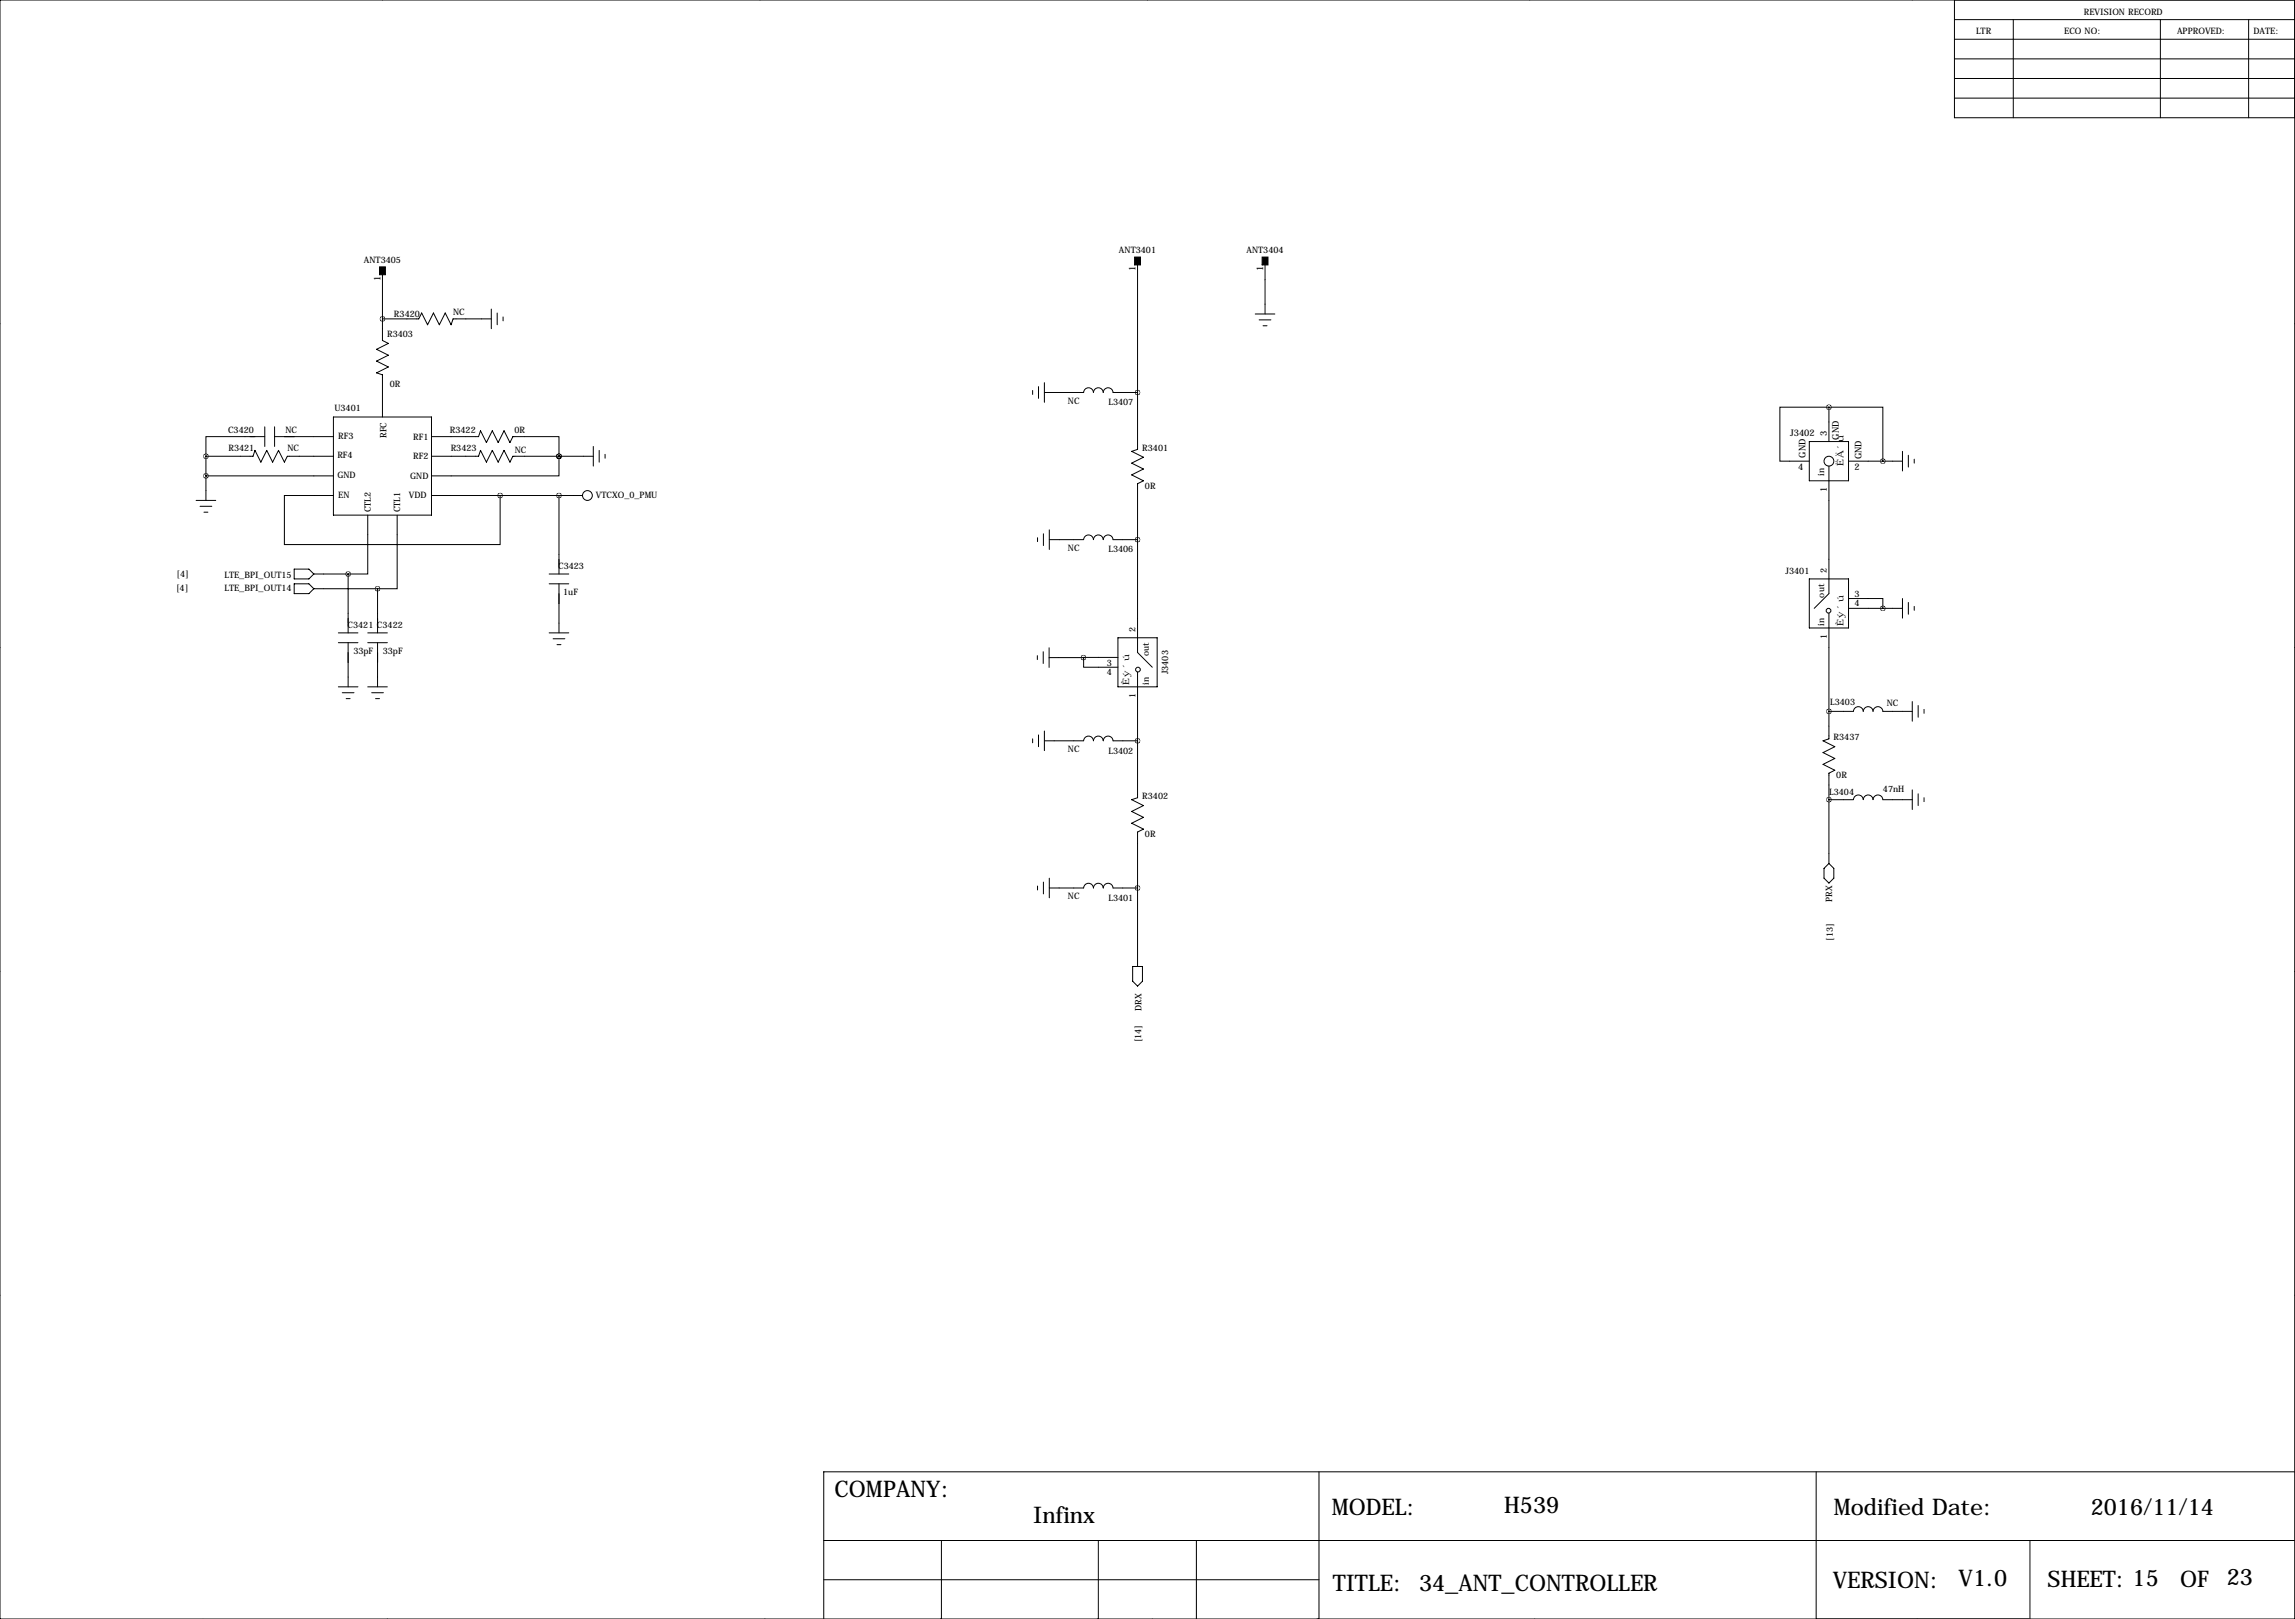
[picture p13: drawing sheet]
<svg xmlns="http://www.w3.org/2000/svg" width="594mm" height="419mm" viewBox="0 0 594 419" stroke-linecap="round" stroke-linejoin="round" font-family="sans-serif">
<defs><g id="words">
<g font-size="5.9">
<text x="216.2" y="387.6">COMPANY:</text>
<text x="267.6" y="394.3">Infinx</text>
<text x="344.9" y="392.2">MODEL:</text>
<text x="389.6" y="391.7">H539</text>
<text x="475" y="392.2">Modified Date:</text>
<text x="541.5" y="392.2">2016/11/14</text>
<text x="345.2" y="411.7">TITLE:</text>
<text x="367.5" y="411.7">34_ANT_CONTROLLER</text>
<text x="474.7" y="411">VERSION:</text>
<text x="507.3" y="410.5">V1.0</text>
<text x="530.4" y="410.7">SHEET: 15</text>
<text x="564.7" y="410.7">OF</text>
<text x="576.7" y="410.3">23</text>
</g>
<g font-size="2.4">
<text x="294.1" y="70.2" transform="rotate(-90 294.1 70.2)">1</text>
<text x="327.2" y="70.2" transform="rotate(-90 327.2 70.2)">1</text>
<text x="98.6" y="72.7" transform="rotate(-90 98.6 72.7)">1</text>
<text x="463.7" y="112.9">J3402</text>
<text x="473.2" y="112.8" transform="rotate(-90 473.2 112.8)">3</text>
<text x="476.3" y="113.8" transform="rotate(-90 476.3 113.8)">GND</text>
<text x="467.7" y="118.4" transform="rotate(-90 467.7 118.4)">GND</text>
<text x="482.2" y="118.9" transform="rotate(-90 482.2 118.9)">GND</text>
<text x="465.7" y="121.5">4</text>
<text x="480.3" y="121.5">2</text>
<text x="473.2" y="127.3" transform="rotate(-90 473.2 127.3)">1</text>
</g>
<g font-size="2.3">
<text x="539.8" y="3.8">REVISION RECORD</text>
<text x="511.8" y="8.9">LTR</text>
<text x="534.7" y="8.9">ECO NO:</text>
<text x="563.9" y="8.9">APPROVED:</text>
<text x="583.7" y="8.9">DATE:</text>
<text x="289.8" y="65.5">ANT3401</text>
<text x="322.9" y="65.5">ANT3404</text>
<text x="94.3" y="68">ANT3405</text>
<text x="102.1" y="82">R3420</text>
<text x="117.4" y="81.6">NC</text>
<text x="100.3" y="87.1">R3403</text>
<text x="101" y="100.2">0R</text>
<text x="86.6" y="106.4">U3401</text>
<text x="276.6" y="104.5">NC</text>
<text x="287.1" y="104.9">L3407</text>
<text x="59.1" y="112">C3420</text>
<text x="73.9" y="112">NC</text>
<text x="87.6" y="113.6">RF3</text>
<text x="100.1" y="113.3" transform="rotate(-90 100.1 113.3)">RFC</text>
<text x="107" y="113.8">RF1</text>
<text x="116.5" y="112.1">R3422</text>
<text x="133.2" y="112">0R</text>
<text x="59.2" y="116.7">R3421</text>
<text x="74.4" y="116.8">NC</text>
<text x="87.4" y="118.7">RF4</text>
<text x="107" y="118.9">RF2</text>
<text x="116.7" y="116.8">R3423</text>
<text x="133.3" y="117.2">NC</text>
<text x="295.9" y="116.7">R3401</text>
<text x="87.4" y="123.7">GND</text>
<text x="106.3" y="124">GND</text>
<text x="472.4" y="123.2" transform="rotate(-90 472.4 123.2)">in</text>
<text x="477.5" y="120.7" transform="rotate(-90 477.5 120.7)">ËÄ´ú</text>
<text x="87.6" y="128.8">EN</text>
<text x="105.9" y="128.8">VDD</text>
<text x="154.3" y="128.9">VTCXO_0_PMU</text>
<text x="296.6" y="126.5">0R</text>
<text x="96.1" y="132.6" transform="rotate(-90 96.1 132.6)">CTL2</text>
<text x="103.7" y="132.6" transform="rotate(-90 103.7 132.6)">CTL1</text>
<text x="276.6" y="142.6">NC</text>
<text x="287.1" y="143">L3406</text>
<text x="45.7" y="149.3">[4]</text>
<text x="58.2" y="149.6">LTE_BPI_OUT15</text>
<text x="144.6" y="147.2">C3423</text>
<text x="462.5" y="148.5">J3401</text>
<text x="473.2" y="148.3" transform="rotate(-90 473.2 148.3)">2</text>
<text x="45.6" y="153">[4]</text>
<text x="58.2" y="153">LTE_BPI_OUT14</text>
<text x="145.9" y="154">1uF</text>
<text x="472.4" y="154.7" transform="rotate(-90 472.4 154.7)">out</text>
<text x="480.3" y="154.4">3</text>
<text x="472.4" y="162" transform="rotate(-90 472.4 162)">in</text>
<text x="480.3" y="157">4</text>
<text x="90" y="162.5">C3421 C3422</text>
<text x="294.1" y="163.6" transform="rotate(-90 294.1 163.6)">2</text>
<text x="473.2" y="165.4" transform="rotate(-90 473.2 165.4)">1</text>
<text x="477.5" y="162.1" transform="rotate(-90 477.5 162.1)">Èý´ú</text>
<text x="91.5" y="169.3">33pF</text>
<text x="99.2" y="169.3">33pF</text>
<text x="286.7" y="172.3">3</text>
<text x="297.5" y="169.9" transform="rotate(-90 297.5 169.9)">out</text>
<text x="286.7" y="174.8">4</text>
<text x="292.4" y="177.3" transform="rotate(-90 292.4 177.3)">Èý´ú</text>
<text x="297.5" y="177.2" transform="rotate(-90 297.5 177.2)">in</text>
<text x="302.6" y="174.5" transform="rotate(-90 302.6 174.5)">J3403</text>
<text x="294.1" y="180.6" transform="rotate(-90 294.1 180.6)">1</text>
<text x="474" y="182.6">L3403</text>
<text x="488.7" y="182.7">NC</text>
<text x="474.9" y="191.6">R3437</text>
<text x="276.6" y="194.7">NC</text>
<text x="287.1" y="195.1">L3402</text>
<text x="475.6" y="201.4">0R</text>
<text x="295.9" y="206.8">R3402</text>
<text x="473.8" y="205.7">L3404</text>
<text x="487.7" y="205.1">47nH</text>
<text x="296.6" y="216.7">0R</text>
<text x="276.6" y="232.8">NC</text>
<text x="287.1" y="233.2">L3401</text>
<text x="474.6" y="233.4" transform="rotate(-90 474.6 233.4)">PRX</text>
<text x="474.7" y="243.5" transform="rotate(-90 474.7 243.5)">[13]</text>
<text x="295.7" y="261.6" transform="rotate(-90 295.7 261.6)">DRX</text>
<text x="295.6" y="269.8" transform="rotate(-90 295.6 269.8)">[14]</text>
</g>
</g></defs>
<g fill="none" stroke="#000" stroke-width=".26">
<path d="M99.1 0h.1M196.8 0h.1M297.2 0h.1M396.2 0h.1M495.3 0h.1M0 0h594.4v419.1h-594.4zM506.2 0v30.5h88.2M506.2 15.2h88.2M506.2 10.2h88.2M506.2 5.1h88.2M521.5 5.1v25.4M559.6 5.1v25.4"/>
<path d="M582.4 5.1v25.4M506.2 20.3h88.2M506.2 25.4h88.2M99.1 69.9v18.2l1.5 .8-3.1 1.5 3.1 1.5-3.1 1.6 3.1 1.5-3.1 1.5 1.6 .5v10.9M294.6 67.3v49l-1.5 .5 3.1 1.6-3.1 1.5 3.1 1.5-3.1 1.5 3.1 1.6-1.6 .7v43.7l3.8 3.8M327.7 67.3v14M-.1 83.8h.1M99.1 82.6h9.4l.7-1.6 1.5 3.1 1.6-3.1 1.5 3.1 1.5-3.1 1.5 3.1 .5-1.5h10M127.3 80v5.1M128.8 81v3.1M130.3 82v1.1M270.5 99.1v5"/>
<path d="M325.1 81.3h5.1M326.1 82.8h3.1M327.2 84.3h1M594.4 83.8h.1M53.3 118.1h12.2l.5-1.5 1.6 3 1.5-3 1.5 3 1.5-3 1.6 3 .7-1.5h12M53.3 118.1v11.4M68.6 113h-15.3v5.1M68.6 110.5v5.1M71.1 113h15.3M71.1 110.5v5.1M86.4 107.9h25.4v25.4h-25.4zM111.8 113h12.2l.5-1.5 1.5 3.1 1.5-3.1 1.5 3.1 1.6-3.1 1.5 3.1 .7-1.6h12v5.1"/>
<path d="M111.8 118.1h12.2l.5-1.5 1.5 3 1.5-3 1.5 3 1.6-3 1.5 3 .7-1.5h20.9M144.8 118.1h.1M144.8 118.1v5.1h-33M153.7 115.6v5M155.2 116.6v3M156.7 117.6v1M267.5 101.1v1M269 100.1v3M270.5 101.6h10.2M280.7 101.6a1.27 1.27 0 0 1 1.2-1.2 1.27 1.27 0 0 1 1.3 1.2 1.27 1.27 0 0 1 1.3-1.2 1.27 1.27 0 0 1 1.2 1.2 1.27 1.27 0 0 1 1.3-1.2 1.27 1.27 0 0 1 1.3 1.2h6.3M468.6 114.3h10.2v10.2h-10.2zM473.7 105.4h-12.7v14h7.6"/>
<path d="M473.7 105.4h14v14M473.7 105.4v8.9M478.8 119.4h14M492.8 116.8v5.1M494.3 117.9v3M495.8 118.9v1M50.8 129.5h5.1M51.8 131.1h3.1M52.8 132.6h1M53.3 123.2h33.1M86.4 128.3h-12.7v12.7h55.8v-12.7M95.2 133.3v15.3h-5"/>
<path d="M102.9 133.3v19.1h-5.1M111.8 128.3h39.1M144.8 128.3v20.3M268.7 139.2v1M270.3 138.2v3M271.8 139.7h8.9M271.8 137.2v5M280.7 139.7a1.27 1.27 0 0 1 1.2-1.2 1.27 1.27 0 0 1 1.3 1.2 1.27 1.27 0 0 1 1.3-1.2 1.27 1.27 0 0 1 1.2 1.2 1.27 1.27 0 0 1 1.3-1.2 1.27 1.27 0 0 1 1.3 1.2h6.3M473.7 120.6v33.1l-3.8 3.8M76.2 147.3h3.8l1.3 1.3-1.3 1.3h-3.8zM76.2 151.1h3.8l1.3 1.3-1.3 1.3h-3.8zM81.3 148.6h8.9"/>
<path d="M81.3 152.4h16.5M90.2 148.6v15.2M97.8 152.4v11.4M142.2 148.6h5.1M142.2 151.1h5.1M144.8 151.1v12.7M468.6 149.9h10.2v12.7h-10.2zM473.7 158.8v32.5l-1.5 .5 3 1.5-3 1.5 3 1.5-3 1.6 3 1.5-1.5 .8v23.3M478.8 154.9h8.9v2.6M478.8 157.5h14M492.8 154.9v5.1M494.3 156v3"/>
<path d="M495.8 157v1M-.1 167.6h.1M87.6 177.8h5.1M87.6 163.8h5.1M87.6 166.4h5.1M88.6 179.3h3.1M90.2 166.4v11.4M95.2 177.8h5.1M95.2 163.8h5.1M95.2 166.4h5.1M96.3 179.3h3M97.8 166.4v11.4"/>
<path d="M142.2 163.8h5.1M143.3 165.4h3M144.3 166.9h1M268.7 169.7v1M270.2 168.7v3.1M271.7 170.2h8.9M271.7 167.7v5.1M280.6 170.2l.1 2.5h8.9M289.6 170.2h-9M289.6 165.1h10.1v12.7h-10.1zM294.6 174v32.5l-1.5 .5 3.1 1.5-3.1 1.6 3.1 1.5-3.1 1.5 3.1 1.5-1.6 .8v34.8M594.4 167.6h.1"/>
<path d="M89.7 180.8h1M97.3 180.8h1M267.5 191.3v1M269 190.2v3.1M270.5 191.8h10.2M270.5 189.2v5.1M280.7 191.8a1.27 1.27 0 0 1 1.2-1.2 1.27 1.27 0 0 1 1.3 1.2M283.2 191.8a1.27 1.27 0 0 1 1.3-1.2 1.27 1.27 0 0 1 1.2 1.2M285.8 191.8a1.27 1.27 0 0 1 1.2-1.2 1.27 1.27 0 0 1 1.3 1.2h6.3M473.7 184.1h6.4a1.27 1.27 0 0 1 1.2-1.2 1.27 1.27 0 0 1 1.3 1.2 1.27 1.27 0 0 1 1.3-1.2 1.27 1.27 0 0 1 1.2 1.2 1.27 1.27 0 0 1 1.3-1.2 1.27 1.27 0 0 1 1.3 1.2h7.6M495.3 181.6v5.1M496.8 182.6v3.1"/>
<path d="M498.3 183.6v1.1M473.7 207h6.4a1.27 1.27 0 0 1 1.2-1.2 1.27 1.27 0 0 1 1.3 1.2 1.27 1.27 0 0 1 1.3-1.2 1.27 1.27 0 0 1 1.2 1.2 1.27 1.27 0 0 1 1.3-1.2 1.27 1.27 0 0 1 1.3 1.2h7.6M495.3 204.5v5M496.8 205.5v3M498.3 206.5v1M268.7 229.4v1M270.3 228.3v3.1M271.8 229.9h8.9M271.8 227.3v5.1M280.7 229.9a1.27 1.27 0 0 1 1.2-1.2 1.27 1.27 0 0 1 1.3 1.2 1.27 1.27 0 0 1 1.3-1.2 1.27 1.27 0 0 1 1.2 1.2 1.27 1.27 0 0 1 1.3-1.2 1.27 1.27 0 0 1 1.3 1.2h6.3M472.4 224.8l1.3-1.3 1.3 1.3v2.5l-1.3 1.3-1.3-1.3zM-.1 251.5h.1"/>
<path d="M293.4 250.2h2.5v3.8l-1.3 1.3-1.2-1.3zM594.4 251.5h.1M-.1 335.3h.1M594.4 335.3h.1M213.4 398.8h381M243.8 398.8v20.3M284.5 398.8v20.3M309.9 398.8v20.3M341.6 381v38.1M470.4 381v38.1M525.8 398.8v20.3M594.4 381h-381v38.1"/>
<path d="M100.3 419.1h.1M198.1 419.1h.1M213.4 408.9h128.2M298.4 419.1h.1M397.5 419.1h.1M496.6 419.1h.1"/>
<circle cx="473.7" cy="119.4" r="1.27"/>
<circle cx="152.1" cy="128.3" r="1.27"/>
<circle cx="473.6" cy="158.1" r=".61"/>
<circle cx="294.7" cy="173.3" r=".61"/>
</g>
<path d="M98.3 69.1h1.5v2h-1.5zM293.9 66.5h1.5v2.1h-1.5zM326.9 66.5h1.5v2.1h-1.5z" fill="#000" stroke="#000" stroke-width=".26"/>
<path d="M473.7 105.4a.05 .05 0 0 0 .1 0 .05 .05 0 0 0-.1 0zM487.6 119.4a.05 .05 0 0 0 .1 0 .05 .05 0 0 0-.1 0zM280.6 170.2a.05 .05 0 0 0 .1 0 .05 .05 0 0 0-.1 0zM487.6 157.5a.05 .05 0 0 0 .1 0 .05 .05 0 0 0-.1 0zM294.6 139.7a.05 .05 0 0 0 .1 0 .05 .05 0 0 0-.1 0zM473.7 184.1a.05 .05 0 0 0 .1 0 .05 .05 0 0 0-.1 0zM294.6 101.6a.05 .05 0 0 0 .1 0 .05 .05 0 0 0-.1 0zM144.7 128.3a.05 .05 0 0 0 .1 0 .05 .05 0 0 0-.1 0zM97.7 152.4a.05 .05 0 0 0 .1 0 .05 .05 0 0 0-.1 0zM144.7 118.1a.05 .05 0 0 0 .1 0 .05 .05 0 0 0-.1 0zM53.3 118.1a.05 .05 0 0 0 .1 0 .05 .05 0 0 0-.1 0zM144.7 118.1a.05 .05 0 0 0 .1 0 .05 .05 0 0 0-.1 0zM53.3 123.2a.05 .05 0 0 0 .1 0 .05 .05 0 0 0-.1 0zM90.1 148.6a.05 .05 0 0 0 .1 0 .05 .05 0 0 0-.1 0zM129.5 128.3a.05 .05 0 0 0 .1 0 .05 .05 0 0 0-.1 0zM294.6 229.9a.05 .05 0 0 0 .1 0 .05 .05 0 0 0-.1 0zM294.6 191.8a.05 .05 0 0 0 .1 0 .05 .05 0 0 0-.1 0zM473.7 207a.05 .05 0 0 0 .1 0 .05 .05 0 0 0-.1 0zM99 82.6a.05 .05 0 0 0 .1 0 .05 .05 0 0 0-.1 0z" fill="#000" stroke="#000" stroke-width="1.3"/>
<use href="#words"/>
</svg>
